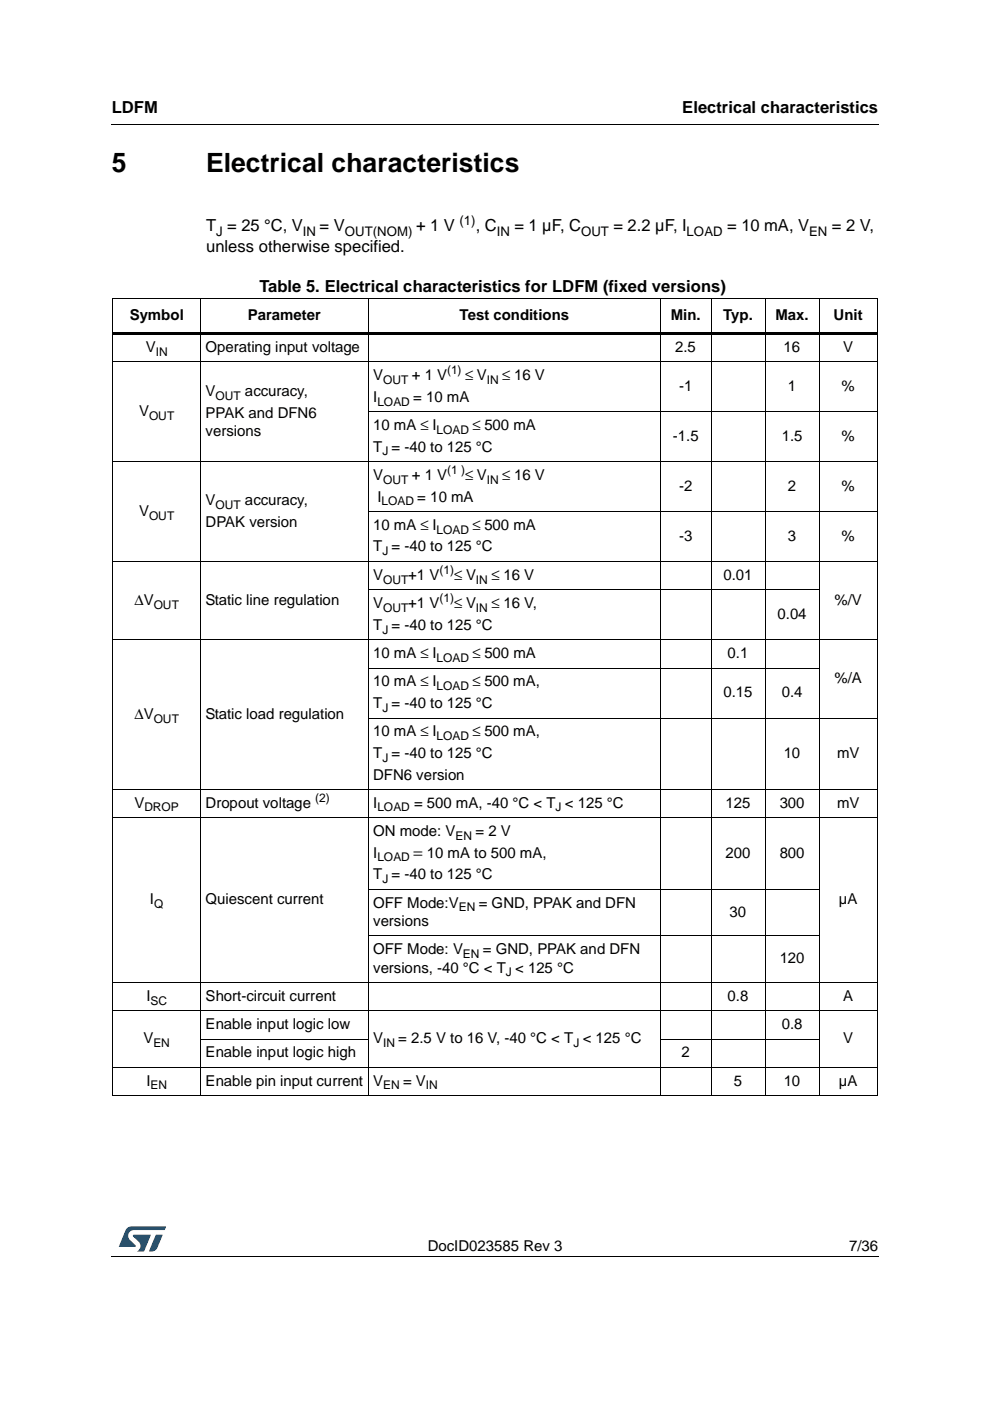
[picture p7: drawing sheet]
<svg xmlns="http://www.w3.org/2000/svg" width="210mm" height="297mm" viewBox="0 0 210 297" stroke-linecap="round" stroke-linejoin="round" font-family="sans-serif">
<defs><g id="words">
<g font-size="5.6">
<text x="23.7" y="36.4">5</text>
<text x="43.7" y="36.4">Electrical characteristics</text>
</g>
<g font-size="3.5">
<text x="23.7" y="23.9">LDFM</text>
<text x="144.7" y="23.9">Electrical characteristics</text>
<text x="43.7" y="53.3">unless otherwise specified.</text>
<text x="43.7" y="49.1">T = 25 °C, V</text>
<text x="67.8" y="49.1">= V</text>
<text x="88.3" y="49.1">+ 1 V</text>
<text x="100.9" y="49.1">, C</text>
<text x="109.1" y="49.1">= 1 µF, C</text>
<text x="130.1" y="49.1">= 2.2 µF, I</text>
<text x="154.2" y="49.1">= 10 mA, V</text>
<text x="176.4" y="49.1">= 2 V,</text>
<text x="55" y="61.8">Table 5. Electrical characteristics for LDFM (fixed versions)</text>
<text x="87.7" y="181.9">= 10 mA to 500 mA,</text>
</g>
<g font-size="3.2">
<text x="27.5" y="67.9">Symbol</text>
<text x="52.5" y="67.9">Parameter</text>
<text x="97.5" y="67.9">Test conditions</text>
<text x="142.2" y="67.9">Min.</text>
<text x="153.3" y="67.9">Typ.</text>
<text x="164.4" y="67.9">Max.</text>
<text x="176.7" y="67.9">Unit</text>
<text x="30.9" y="74.6">V</text>
<text x="43.6" y="74.6">Operating input voltage</text>
<text x="143.2" y="74.6">2.5</text>
<text x="166.2" y="74.6">16</text>
<text x="178.8" y="74.6">V</text>
<text x="43.6" y="83.9">V</text>
<text x="51.9" y="83.9">accuracy,</text>
<text x="79.1" y="80.6">V</text>
<text x="87.3" y="80.6">+ 1 V</text>
<text x="98.6" y="80.6">≤ V</text>
<text x="106.5" y="80.6">≤ 16 V</text>
<text x="144" y="82.9">-1</text>
<text x="167" y="82.9">1</text>
<text x="178.4" y="82.9">%</text>
<text x="29.5" y="88.2">V</text>
<text x="43.6" y="88.5">PPAK and DFN6</text>
<text x="79.1" y="85.2">I</text>
<text x="87.6" y="85.2">= 10 mA</text>
<text x="43.6" y="92.4">versions</text>
<text x="79.1" y="91.2">10 mA ≤ I</text>
<text x="79.1" y="95.8">T = -40 to 125 °C</text>
<text x="100.2" y="91.2">≤ 500 mA</text>
<text x="142.7" y="93.5">-1.5</text>
<text x="165.7" y="93.5">1.5</text>
<text x="178.4" y="93.5">%</text>
<text x="79.1" y="101.8">V</text>
<text x="87.3" y="101.8">+ 1 V</text>
<text x="98.6" y="101.8">≤ V</text>
<text x="106.5" y="101.8">≤ 16 V</text>
<text x="43.6" y="107.1">V</text>
<text x="51.9" y="107.1">accuracy,</text>
<text x="80" y="106.3">I</text>
<text x="88.5" y="106.3">= 10 mA</text>
<text x="144" y="104.1">-2</text>
<text x="167" y="104.1">2</text>
<text x="178.4" y="104.1">%</text>
<text x="29.5" y="109.3">V</text>
<text x="43.6" y="111.6">DPAK version</text>
<text x="79.1" y="112.4">10 mA ≤ I</text>
<text x="100.2" y="112.4">≤ 500 mA</text>
<text x="79.1" y="116.9">T = -40 to 125 °C</text>
<text x="144" y="114.6">-3</text>
<text x="167" y="114.6">3</text>
<text x="178.4" y="114.6">%</text>
<text x="79.1" y="122.9">V</text>
<text x="86.6" y="122.9">+1 V</text>
<text x="96.3" y="122.9">≤ V</text>
<text x="104.2" y="122.9">≤ 16 V</text>
<text x="153.4" y="122.9">0.01</text>
<text x="28.5" y="128.2">ΔV</text>
<text x="43.6" y="128.2">Static line regulation</text>
<text x="79.1" y="128.9">V</text>
<text x="86.6" y="128.9">+1 V</text>
<text x="96.3" y="128.9">≤ V</text>
<text x="104.2" y="128.9">≤ 16 V,</text>
<text x="164.8" y="131.2">0.04</text>
<text x="176.9" y="128.2">%/V</text>
<text x="79.1" y="133.5">T = -40 to 125 °C</text>
<text x="79.1" y="139.5">10 mA ≤ I</text>
<text x="100.2" y="139.5">≤ 500 mA</text>
<text x="154.3" y="139.5">0.1</text>
<text x="79.1" y="145.5">10 mA ≤ I</text>
<text x="100.2" y="145.5">≤ 500 mA,</text>
<text x="153.4" y="147.8">0.15</text>
<text x="165.7" y="147.8">0.4</text>
<text x="176.9" y="144.8">%/A</text>
<text x="28.5" y="152.4">ΔV</text>
<text x="43.6" y="152.4">Static load regulation</text>
<text x="79.1" y="150.1">T = -40 to 125 °C</text>
<text x="79.1" y="156.1">10 mA ≤ I</text>
<text x="79.1" y="160.7">T = -40 to 125 °C</text>
<text x="100.2" y="156.1">≤ 500 mA,</text>
<text x="166.2" y="160.7">10</text>
<text x="177.5" y="160.7">mV</text>
<text x="79.1" y="165.3">DFN6 version</text>
<text x="28.5" y="171.3">V</text>
<text x="43.6" y="171.3">Dropout voltage</text>
<text x="79.1" y="171.3">I</text>
<text x="87.8" y="171.3">= 500 mA, -40 °C &lt; T &lt; 125 °C</text>
<text x="153.8" y="171.3">125</text>
<text x="165.3" y="171.3">300</text>
<text x="177.5" y="171.3">mV</text>
<text x="79.1" y="177.2">ON mode: V</text>
<text x="100.8" y="177.2">= 2 V</text>
<text x="79.1" y="181.9">I</text>
<text x="153.8" y="181.9">200</text>
<text x="165.3" y="181.9">800</text>
<text x="31.8" y="191.7">I</text>
<text x="43.6" y="191.7">Quiescent current</text>
<text x="79.1" y="186.4">T = -40 to 125 °C</text>
<text x="177.8" y="191.7">µA</text>
<text x="79.1" y="192.4">OFF Mode:V</text>
<text x="79.1" y="196.3">versions</text>
<text x="101.5" y="192.4">= GND, PPAK and DFN</text>
<text x="154.7" y="194.4">30</text>
<text x="79.1" y="202.3">OFF Mode: V</text>
<text x="102.4" y="202.3">= GND, PPAK and DFN</text>
<text x="79.1" y="206.2">versions, -40 °C &lt; T &lt; 125 °C</text>
<text x="165.3" y="204.3">120</text>
<text x="31" y="212.2">I</text>
<text x="43.6" y="212.2">Short-circuit current</text>
<text x="154.3" y="212.2">0.8</text>
<text x="178.8" y="212.2">A</text>
<text x="30.4" y="221.2">V</text>
<text x="43.6" y="218.2">Enable input logic low</text>
<text x="79.1" y="221.2">V</text>
<text x="84.5" y="221.2">= 2.5 V to 16 V, -40 °C &lt; T &lt; 125 °C</text>
<text x="165.7" y="218.2">0.8</text>
<text x="178.8" y="221.2">V</text>
<text x="43.6" y="224.2">Enable input logic high</text>
<text x="144.5" y="224.2">2</text>
<text x="31" y="230.2">I</text>
<text x="43.6" y="230.2">Enable pin input current V</text>
<text x="85.5" y="230.2">= V</text>
<text x="155.6" y="230.2">5</text>
<text x="166.2" y="230.2">10</text>
<text x="177.8" y="230.2">µA</text>
<text x="90.7" y="265.1">DocID023585 Rev 3</text>
<text x="180.1" y="265.1">7/36</text>
</g>
<g font-size="2.8">
<text x="97.4" y="47.7">(1)</text>
<text x="45.8" y="50">J</text>
<text x="64.2" y="50">IN</text>
<text x="73.1" y="50">OUT(NOM)</text>
<text x="105.3" y="50">IN</text>
<text x="123.2" y="50">OUT</text>
<text x="145.6" y="50">LOAD</text>
<text x="171.5" y="50">EN</text>
</g>
<g font-size="2.5">
<text x="33" y="75.4">IN</text>
<text x="81.2" y="81.4">OUT</text>
<text x="94.8" y="79.3">(1)</text>
<text x="103.3" y="81.4">IN</text>
<text x="31.6" y="89">OUT</text>
<text x="45.7" y="84.8">OUT</text>
<text x="80" y="86">LOAD</text>
<text x="92.6" y="92">LOAD</text>
<text x="81.1" y="96.6">J</text>
<text x="94.8" y="100.5">(1 )</text>
<text x="45.7" y="107.9">OUT</text>
<text x="80.9" y="107.1">LOAD</text>
<text x="81.2" y="102.6">OUT</text>
<text x="103.3" y="102.6">IN</text>
<text x="31.6" y="110.2">OUT</text>
<text x="92.6" y="113.2">LOAD</text>
<text x="81.1" y="117.7">J</text>
<text x="81.2" y="123.7">OUT</text>
<text x="93.2" y="121.7">(1)</text>
<text x="100.9" y="123.7">IN</text>
<text x="32.6" y="129">OUT</text>
<text x="81.2" y="129.7">OUT</text>
<text x="93.2" y="127.7">(1)</text>
<text x="100.9" y="129.7">IN</text>
<text x="81.1" y="134.3">J</text>
<text x="92.6" y="140.3">LOAD</text>
<text x="92.6" y="146.3">LOAD</text>
<text x="32.6" y="153.2">OUT</text>
<text x="81.1" y="150.9">J</text>
<text x="81.1" y="161.5">J</text>
<text x="92.6" y="156.9">LOAD</text>
<text x="30.6" y="172">DROP</text>
<text x="66.8" y="170">(2)</text>
<text x="80" y="172">LOAD</text>
<text x="117.8" y="172">J</text>
<text x="96.6" y="178.1">EN</text>
<text x="80" y="182.6">LOAD</text>
<text x="81.1" y="187.2">J</text>
<text x="32.7" y="192.5">Q</text>
<text x="97.3" y="193.2">EN</text>
<text x="98.1" y="203.1">EN</text>
<text x="107.3" y="207">J</text>
<text x="31.9" y="213">SC</text>
<text x="32.5" y="222">EN</text>
<text x="81.2" y="222">IN</text>
<text x="121.6" y="222">J</text>
<text x="31.9" y="231">EN</text>
<text x="81.2" y="231">EN</text>
<text x="90.3" y="231">IN</text>
</g>
</g></defs>
<path d="M23.6 26.2l.1 .2zM23.6 266.3l.1 .1z" fill="#000"/>
<path d="M23.7 26.3h162.6M23.7 266.4h162.6" fill="none" stroke="#000" stroke-width=".21"/>
<path d="M25.2 260h10v5.3h-10z" fill="#fff"/>
<g fill="#005189">
<path d="M26.8 260.5l1.1-.5 7.3 .1-.3 .7h-6.5a1.31 1.31 0 0 0-1.2 1.1 1.31 1.31 0 0 0 .8 1.4l.7 .7v.3l-3.5 .1z"/>
<path d="M33.1 261.8h1.4l-.7 1.6a2.16 2.16 0 0 1-1.3 1.9l-.9-.1z"/>
<path d="M28.2 261.8l3.8 .1-1.4 3.3-1.6 .1a1.43 1.43 0 0 0 .6-1.7l-1.4-1.4z"/>
</g>
<g fill="none" stroke="#000" stroke-width=".21">
<path d="M23.8 63.3h162.3M23.8 76.7h162.3M23.9 63.4v168.8M42.5 63.2v169.2M78.1 63.2v169.2M140 63.2v169.2M150.7 63.2v169.2M162.2 63.2v169.2M173.7 63.2v169.2M186 63.4v168.8M23.8 97.9h162.3M78 87.3h108.1"/>
<path d="M23.8 119h162.3M78 108.5h108.1M23.8 135.6h162.3M78 125.1h95.8M78 141.6h95.8M78 152.2h108.1M23.8 167.4h162.3M23.8 173.4h162.3M78 188.6h95.8M78 198.4h95.8M23.8 208.3h162.3M23.8 214.3h162.3"/>
<path d="M23.8 226.3h162.3M23.8 232.3h162.3M42.5 220.3h35.6M140 220.3h33.8"/>
</g>
<path d="M23.8 70.5h162.3v.5h-162.3z" fill="#000"/>
<use href="#words"/>
</svg>
